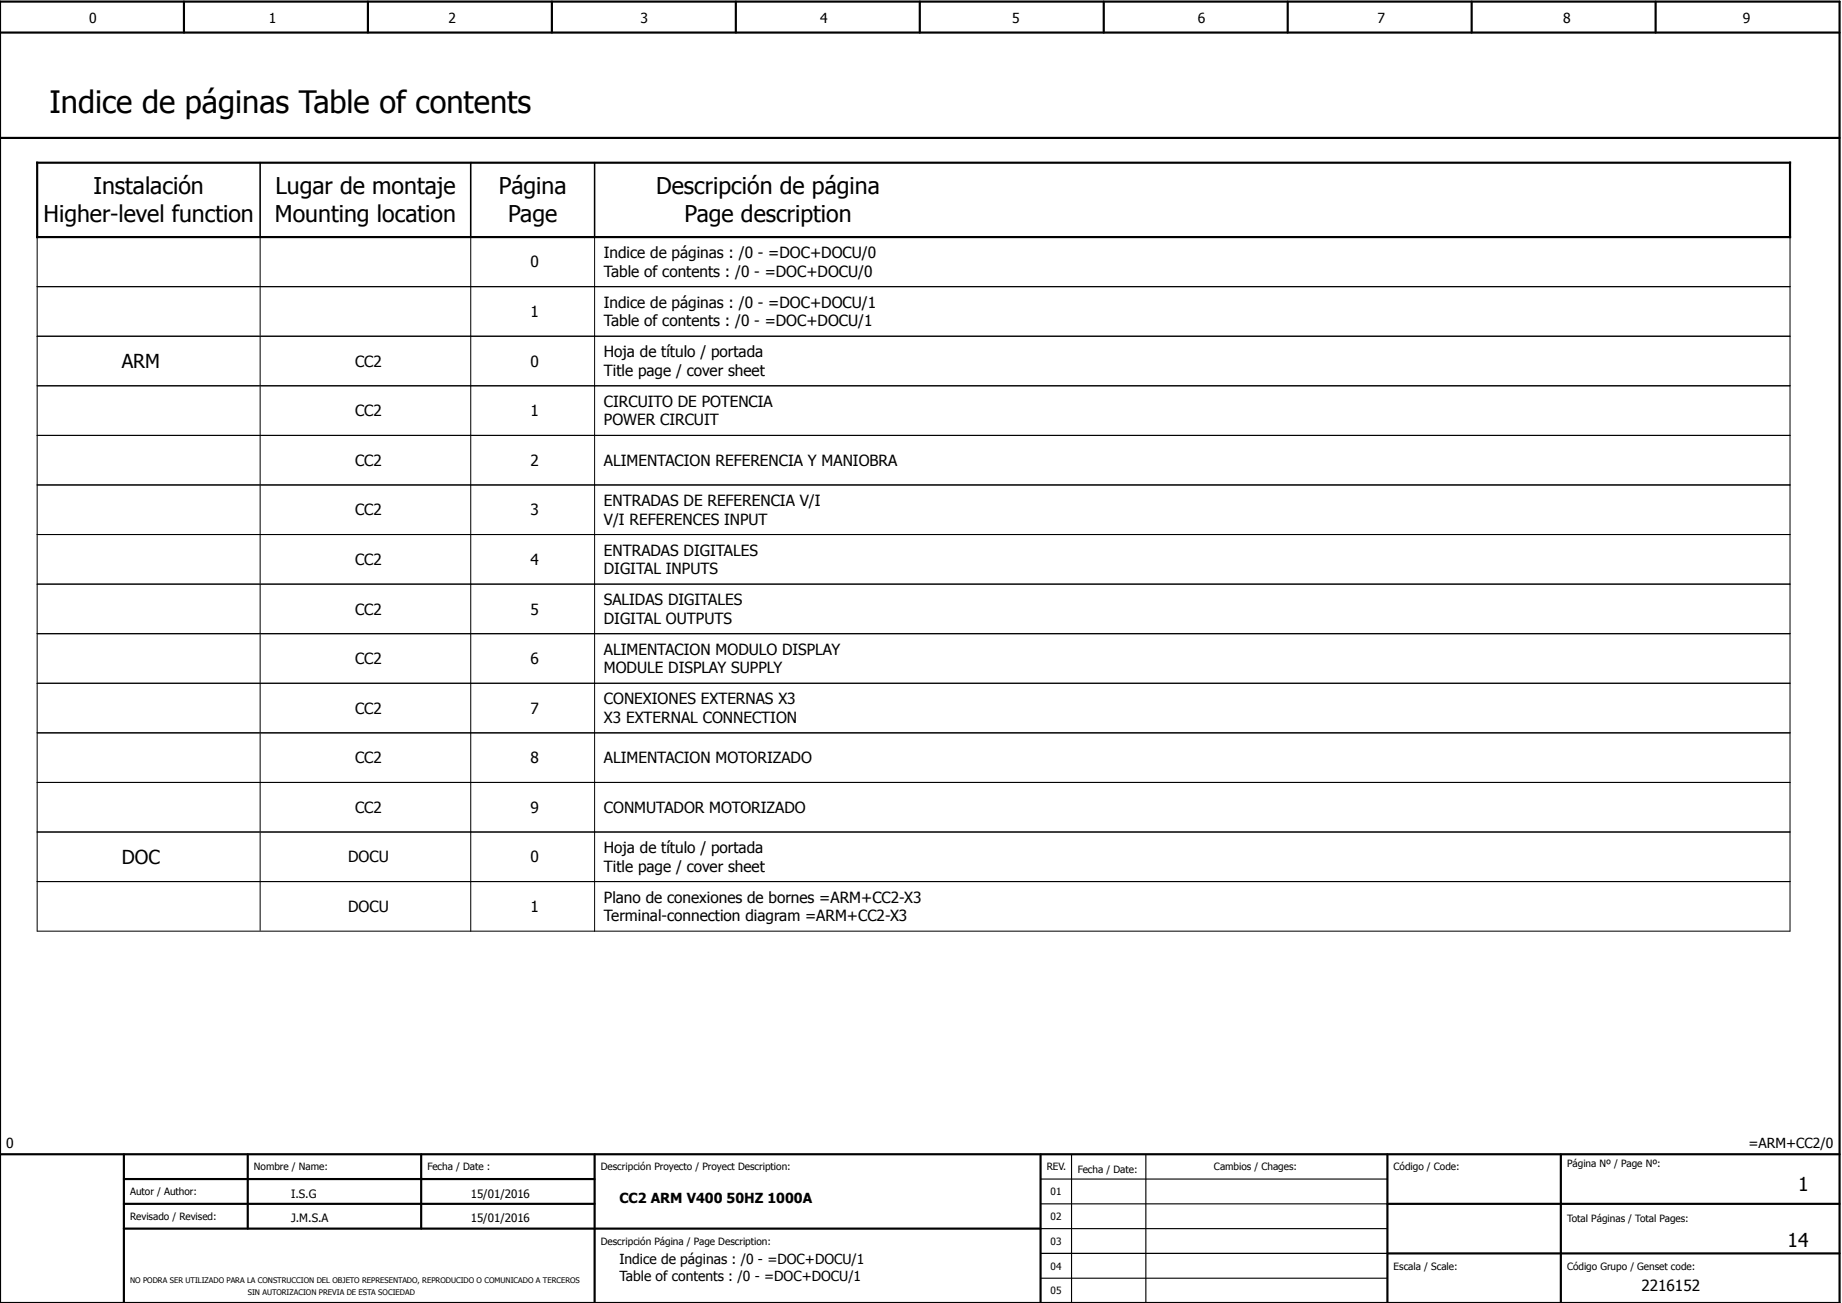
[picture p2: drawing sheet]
<svg xmlns="http://www.w3.org/2000/svg" width="297mm" height="210mm" viewBox="0 0 297 210" stroke-linecap="round" stroke-linejoin="round" font-family="sans-serif">
<defs><g id="words">
<text font-size="5" x="8" y="18.3">Indice de páginas Table of contents</text>
<g font-size="3.7">
<text x="7" y="35.9">Higher-level function</text>
<text x="15.1" y="31.4">Instalación</text>
<text x="44.4" y="35.9">Mounting location</text>
<text x="44.5" y="31.4">Lugar de montaje</text>
<text x="80.5" y="31.4">Página</text>
<text x="82" y="35.9">Page</text>
<text x="105.9" y="31.4">Descripción de página</text>
<text x="110.5" y="35.9">Page description</text>
</g>
<g font-size="3.1">
<text x="19.7" y="59.4">ARM</text>
<text x="19.7" y="139.4">DOC</text>
<text x="290.3" y="192.3">1</text>
<text x="288.6" y="201.3">14</text>
</g>
<g font-size="2.5">
<text x="97.5" y="41.7">Indice de páginas : /0 - =DOC+DOCU/0</text>
<text x="85.6" y="43.2">0</text>
<text x="97.5" y="44.7">Table of contents : /0 - =DOC+DOCU/0</text>
<text x="85.6" y="51.2">1</text>
<text x="97.5" y="49.7">Indice de páginas : /0 - =DOC+DOCU/1</text>
<text x="97.5" y="52.7">Table of contents : /0 - =DOC+DOCU/1</text>
<text x="57.3" y="59.2">CC2</text>
<text x="85.6" y="59.2">0</text>
<text x="97.5" y="57.7">Hoja de título / portada</text>
<text x="97.5" y="60.7">Title page / cover sheet</text>
<text x="97.5" y="65.7">CIRCUITO DE POTENCIA</text>
<text x="57.3" y="67.2">CC2</text>
<text x="85.6" y="67.2">1</text>
<text x="97.5" y="68.7">POWER CIRCUIT</text>
<text x="57.3" y="75.2">CC2</text>
<text x="85.6" y="75.2">2</text>
<text x="97.5" y="75.2">ALIMENTACION REFERENCIA Y MANIOBRA</text>
<text x="57.3" y="83.2">CC2</text>
<text x="85.6" y="83.2">3</text>
<text x="97.5" y="81.7">ENTRADAS DE REFERENCIA V/I</text>
<text x="97.5" y="84.7">V/I REFERENCES INPUT</text>
<text x="97.5" y="89.7">ENTRADAS DIGITALES</text>
<text x="57.3" y="91.2">CC2</text>
<text x="85.6" y="91.2">4</text>
<text x="97.5" y="92.7">DIGITAL INPUTS</text>
<text x="57.3" y="99.2">CC2</text>
<text x="85.6" y="99.2">5</text>
<text x="97.5" y="97.7">SALIDAS DIGITALES</text>
<text x="97.5" y="100.7">DIGITAL OUTPUTS</text>
<text x="57.3" y="107.2">CC2</text>
<text x="85.6" y="107.2">6</text>
<text x="97.5" y="105.7">ALIMENTACION MODULO DISPLAY</text>
<text x="97.5" y="108.7">MODULE DISPLAY SUPPLY</text>
<text x="97.5" y="113.7">CONEXIONES EXTERNAS X3</text>
<text x="57.3" y="115.2">CC2</text>
<text x="85.6" y="115.2">7</text>
<text x="97.5" y="116.7">X3 EXTERNAL CONNECTION</text>
<text x="57.3" y="123.2">CC2</text>
<text x="85.6" y="123.2">8</text>
<text x="97.5" y="123.2">ALIMENTACION MOTORIZADO</text>
<text x="57.3" y="131.2">CC2</text>
<text x="85.6" y="131.2">9</text>
<text x="97.5" y="131.2">CONMUTADOR MOTORIZADO</text>
<text x="97.5" y="137.7">Hoja de título / portada</text>
<text x="56.2" y="139.2">DOCU</text>
<text x="85.6" y="139.2">0</text>
<text x="97.5" y="140.7">Title page / cover sheet</text>
<text x="56.2" y="147.2">DOCU</text>
<text x="85.6" y="147.2">1</text>
<text x="97.5" y="145.7">Plano de conexiones de bornes =ARM+CC2-X3</text>
<text x="97.5" y="148.7">Terminal-connection diagram =ARM+CC2-X3</text>
<text x="265" y="208.3">2216152</text>
</g>
<g font-size="2.2">
<text x="14.4" y="3.7">0</text>
<text x="43.4" y="3.7">1</text>
<text x="72.4" y="3.7">2</text>
<text x="103.4" y="3.7">3</text>
<text x="132.4" y="3.7">4</text>
<text x="163.4" y="3.7">5</text>
<text x="193.4" y="3.7">6</text>
<text x="222.4" y="3.7">7</text>
<text x="252.4" y="3.7">8</text>
<text x="281.4" y="3.7">9</text>
<text x="1" y="185.3">0</text>
<text x="282.3" y="185.3">=ARM+CC2/0</text>
<text x="100" y="194.1">CC2 ARM V400 50HZ 1000A</text>
<text x="100" y="204">Indice de páginas : /0 - =DOC+DOCU/1</text>
<text x="100" y="206.7">Table of contents : /0 - =DOC+DOCU/1</text>
</g>
<g font-size="1.9">
<text x="47" y="193.3">I.S.G</text>
<text x="47" y="197.3">J.M.S.A</text>
<text x="76" y="193.3">15/01/2016</text>
<text x="76" y="197.3">15/01/2016</text>
</g>
<g font-size="1.6">
<text x="41" y="188.9">Nombre / Name:</text>
<text x="69" y="188.9">Fecha / Date :</text>
<text x="97" y="188.9">Descripción Proyecto / Proyect Description:</text>
<text x="169" y="188.9">REV.</text>
<text x="174" y="189.3">Fecha / Date:</text>
<text x="196" y="188.9">Cambios / Chages:</text>
<text x="225" y="188.9">Código / Code:</text>
<text x="253" y="188.3">Página Nº / Page Nº:</text>
<text x="21" y="192.9">Autor / Author:</text>
<text x="21" y="196.9">Revisado / Revised:</text>
<text x="169.6" y="192.9">01</text>
<text x="169.6" y="196.9">02</text>
<text x="253" y="197.3">Total Páginas / Total Pages:</text>
<text x="97" y="200.9">Descripción Página / Page Description:</text>
<text x="169.6" y="200.9">03</text>
<text x="169.6" y="208.9">05</text>
<text x="169.6" y="204.9">04</text>
<text x="225" y="204.9">Escala / Scale:</text>
<text x="253" y="204.9">Código Grupo / Genset code:</text>
</g>
<g font-size="1.2">
<text x="21" y="207">NO PODRA SER UTILIZADO PARA LA CONSTRUCCION DEL OBJETO REPRESENTADO, REPRODUCIDO O COMUNICADO A TERCEROS</text>
<text x="40" y="209">SIN AUTORIZACION PREVIA DE ESTA SOCIEDAD</text>
</g>
</g></defs>
<g fill="none" stroke="#000" stroke-width=".35">
<path d="M0 5.3h297M0 .3h297v210h-297zM29.7 .3v5M59.4 .3v5M89.1 .3v5M118.8 .3v5M148.5 .3v5M178.2 .3v5M207.9 .3v5M237.6 .3v5M267.3 .3v5M0 22.3h297"/>
<path d="M6 26.3h283v12h-283zM0 186.3h297M20 186.3v24M20 190.3h76M20 194.3h76M20 198.3h148M40 186.3v12M68 186.3v12M96 186.3v24M168 186.3v24M224 194.3h73M224 186.3v24"/>
<path d="M252 186.3v24M224 202.3h73"/>
</g>
<path d="M168 190.3h56M168 194.3h56M168 198.3h56M173 186.3v24M185 186.3v24M168 202.3h56M168 206.3h56" fill="none" stroke="#000" stroke-width=".18"/>
<path d="M42 26.3v12M76 26.3v12M96 26.3v12M289 26.3v12" fill="none" stroke="#000" stroke-width=".25"/>
<g fill="none" stroke="#000" stroke-width=".16">
<path d="M6 38.3h283v112h-283zM42 38.4v7.7M76 38.3v112M96 38.3v112M6 46.3h283M6 54.3h283M42 46.4v7.7M42 54.4v7.7M6 62.3h283M6 70.3h283M6 78.3h283M42 62.4v7.7"/>
<path d="M42 70.4v7.7M42 78.4v7.7M6 86.3h283M6 94.3h283M42 86.4v7.7M42 94.4v7.7M6 102.3h283M6 110.3h283M6 118.3h283M42 102.4v7.7M42 110.4v7.7M42 118.4v7.7"/>
<path d="M6 126.3h283M6 134.3h283M42 126.4v7.7M42 134.4v7.7M6 142.3h283M42 142.4v7.7"/>
</g>
<use href="#words"/>
</svg>
